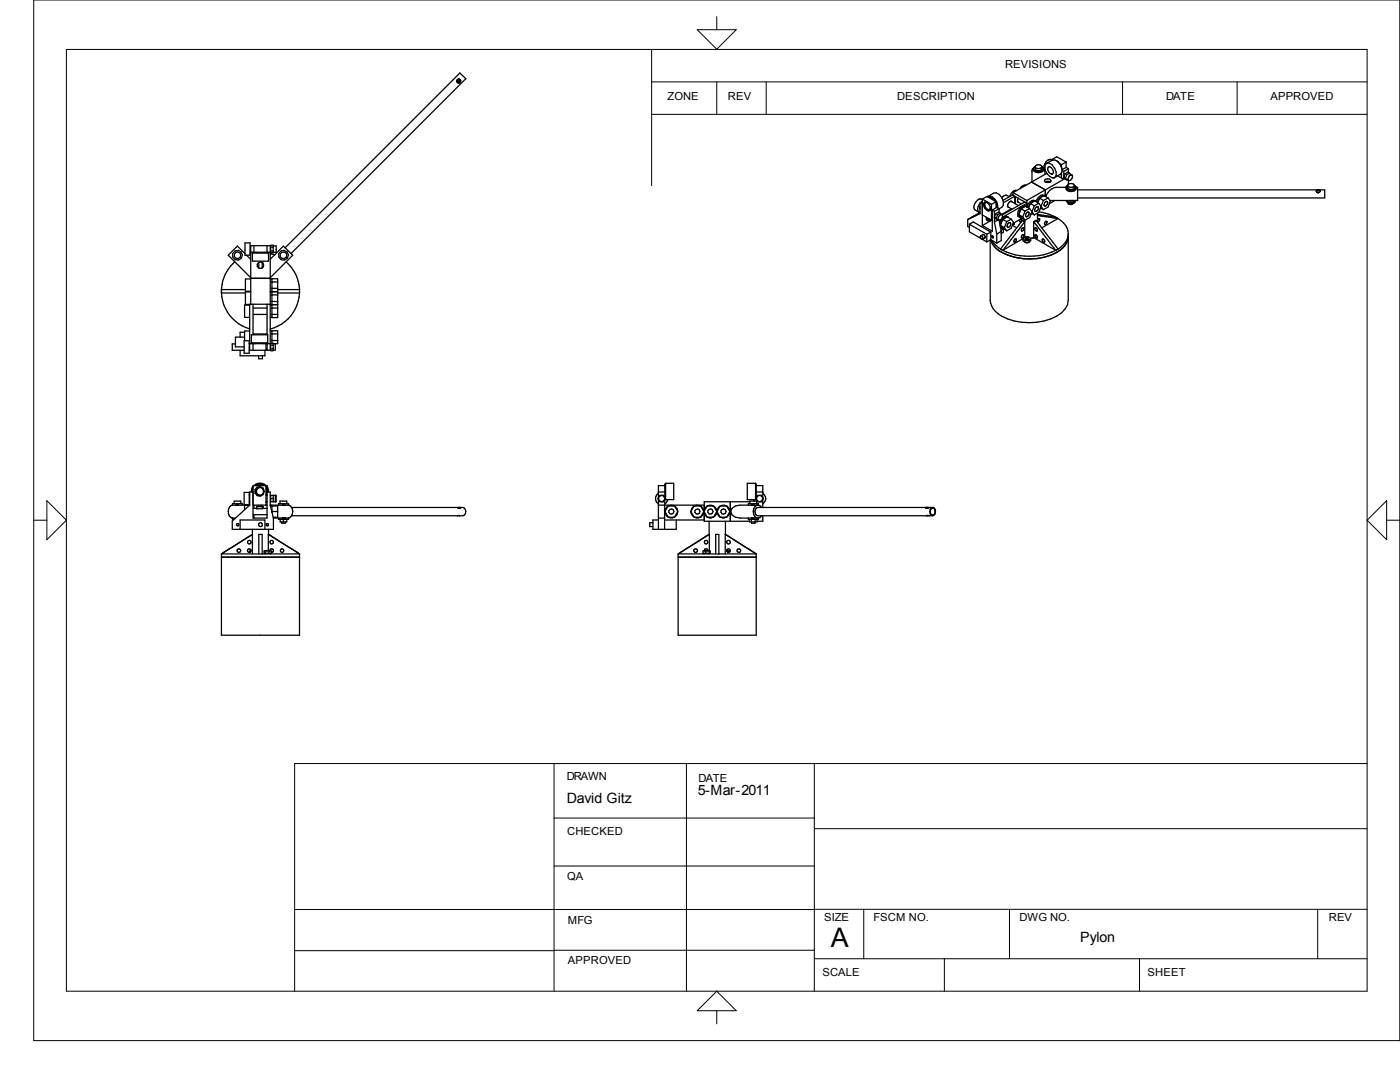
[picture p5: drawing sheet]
<svg xmlns="http://www.w3.org/2000/svg" width="279mm" height="216mm" viewBox="0 0 279 216" stroke-linecap="round" stroke-linejoin="round" font-family="sans-serif">
<defs><g id="words">
<text font-size="5.4" x="165.8" y="189">A</text>
<g font-size="2.8">
<text x="113.1" y="160.3">David Gitz</text>
<text x="139.3" y="158.7">5-Mar-2011</text>
<text x="215.6" y="187.9">Pylon</text>
</g>
<g font-size="2.2">
<text x="200.6" y="13.6">REVISIONS</text>
<text x="133.2" y="19.9">ZONE</text>
<text x="145.3" y="19.9">REV</text>
<text x="179.1" y="19.9">DESCRIPTION</text>
<text x="232.7" y="19.9">DATE</text>
<text x="253.5" y="19.9">APPROVED</text>
<text x="113.1" y="155.7">DRAWN</text>
<text x="139.4" y="156">DATE</text>
<text x="113.2" y="166.6">CHECKED</text>
<text x="113.2" y="175.7">QA</text>
<text x="113.3" y="184.4">MFG</text>
<text x="164.5" y="183.8">SIZE</text>
<text x="174.3" y="183.8">FSCM NO.</text>
<text x="203.5" y="183.8">DWG NO.</text>
<text x="265.2" y="183.8">REV</text>
<text x="113.3" y="192.4">APPROVED</text>
<text x="164.1" y="194.8">SCALE</text>
<text x="229" y="194.8">SHEET</text>
</g>
</g></defs>
<g fill="none" stroke="#000" stroke-width=".25">
<path d="M91.2 16.3h.1M91.2 16.3h.3M91.2 16v.1M91.3 16.3v.1M91.3 16.4l.4 .1M91.3 16.4l.1 .1M91.7 16.1l-.5 .2 .1-.4 .4-.1-.2 .5M91.7 15.8v.4M91.7 15.9h.1M91.7 15.9l.2 .1M91.8 16.4h.1M91.8 16.4l-.1 .1"/>
<path d="M91.8 16.4l-.2 .1M91.8 15.9l.1 .1M91.9 16v.3l-.1 .1M91.9 16h.1M91.9 16.2l-.1 .2M196 39.7l1-.5 1.8 1.1M196 39.7v5.3M196 39.9l-.1-.1a1.46 1.46 0 0 0-1.3 2.1l.8 .4M196 39.7l1.9 1.1M197.1 39.2h.1M197.2 39.2h-.1M197.2 39.2a1.69 1.69 0 0 1 1.9 1.7v.6"/>
<path d="M197.2 39.2l1.1-.7h.5l.6 .3 .5 .7M197.2 39.3h.1a1.35 1.35 0 0 1 1.5 .9M197.3 39.4l.6 .1 .6 .5M199.9 39.5l.3 .7v.7l-.3 .5-.5 .3M201.4 39.2l-.7-.3-.8 .6M202.2 38.4l2.7 1.6M202.2 38.4v.5M202.5 39.2l-.4-.3-1.9 1.1M202.5 39.2l-2.2 1.2M202.5 39.2v1.4M202.9 38a1.39 1.39 0 0 0-1.4 1.2M203.2 39.5l-.1 .7 .2 .2"/>
<path d="M204.8 37h-.6l-.6 .6M205.9 36.3l2.7 1.6v1.2M205.9 36.3l-3.7 2.1M206.2 33.7a1.15 1.15 0 0 0 2 0M206.6 33.2a.75 .75 0 0 0 .7 .5 .75 .75 0 0 0 .6-.5M206.6 33.3l-.5 .4-.1 .4v2.2M206.6 33.2a.79 .79 0 0 1 1.3 0M206.6 33.2a.71 .71 0 0 0 .4 .8 .71 .71 0 0 0 .9-.3v-.5M207.4 39.6l-.3 .8M207.5 39.5l-.4 .9M207.5 39.5l.7 .5M207.9 33.3v.1"/>
<path d="M207.9 33.3a.59 .59 0 0 1 .2 .9 1.32 1.32 0 0 1-1.9-.3l.1-.5M208.2 33.4l.1 .2M208.3 39.1l-.4 .1-.4 .3M208.4 39.1h.1M208.5 34h.1M208.5 39.1h.1M208.5 39.1a.83 .83 0 0 0-1.3 .4l-.4 .8M208.6 36.3l-.2-.3a.71 .71 0 0 1 .7-.3 .71 .71 0 0 1 .6 .5l-.2 .1M208.6 36.3l.3-.1 .6 .1M208.6 36.3h.9M208.8 32.6a1.95 1.95 0 0 0 1.3 2.9l.4-.1M208.8 32.6a1.81 1.81 0 0 1 2 1.7v.7l-.3 .4"/>
<path d="M208.9 34.6l-3 1.7M209.2 39.5l-.8-.5-.9 .5M209.2 39.5l-1 .5M209.2 39.5l.4 .6-.4 1.2-1 .5M209.3 33.3a.92 .92 0 0 1 .7 1.5 .98 .98 0 0 1-.7-1.5zM210 32l-.3-.2a1.43 1.43 0 0 0-1.1 2.2l-.1 .8M210 31.8l.1 .1M210 31.8l.9-.5 1.9 1M210 32a1.89 1.89 0 0 1 1.9 2.3l-.3 .5-1.1 .6M210 31.8v.2M210 32l-1.2 .6M210.9 32a2.2 2.2 0 0 1 1.1 2"/>
<path d="M211.1 35.1l.7 .4M211.5 32.7l.3 .2M211.8 32.9v.4M211.8 34.5v1M211.8 35.5l.5 .3M212 34l.3 .2M212.3 34.2v1.6M212.3 35.8l-7.4 4.2M212.3 35.3l.3 .4 .3 .2M212.3 35.3l.3 .2M212.6 34.7l-.3 .6M212.6 34.7l.3 .1"/>
<path d="M212.6 35.5l.3 .4M212.8 37.4a1.15 1.15 0 0 0 2 0M212.8 32.3v1.1M212.8 37.4h-2.1a2.48 2.48 0 0 0-2 1.8M212.8 33.4l-.8 .5M212.8 32.3l-1 .6M212.8 33.4l.4 .3M212.9 35.8l.4 .2M212.9 34.8l-.3 .7M213 35.9h-.1M213.1 37v.5a.85 .85 0 0 0 1.3-.1v-.4M213.1 37a.79 .79 0 0 1 1.3 0"/>
<path d="M213.1 37a.7 .7 0 0 0-.3 .9 .7 .7 0 0 0 .9 .3 .9 .9 0 0 0 1.1-.8M213.1 37.1v.1M213.1 37.5v.1M213.2 33.7v.7M213.2 36v.7M213.2 33.7l-.9 .5M213.4 34.5l-.5 .3M213.4 34.5l.2 .2M213.4 34.5l-.3-.2-.5 .4M213.5 34.7l.4 .2M213.9 34.9h-.2l-.3 .2-.3 .7 .2 .2M213.9 34.9a.74 .74 0 0 1-.6 1.1"/>
<path d="M214.4 37a.85 .85 0 0 1-1.3 .1M214.4 37l.4 .4M214.7 37.4h.4v2.6h-5.6M215.1 37.9h49.3v1.6h-49.3M262.8 38v.4h.5l.1-.4M262.8 38.3h.1M262.9 38.4h.1M263.2 38.4h.1M263.3 38l.1 .1M263.3 38l-.5 .1M263.4 38.1l-.1-.2h-.4l-.2 .2M263.4 38.1h.1"/>
<path d="M263.4 38.1v.1M44.2 57.8v.7M44.2 57.8h4.8M44.2 58.5h4.8M44.2 58.5a7.8 7.8 0 0 0 5.6 7.1M46.9 52.2a7.8 7.8 0 0 0-2.7 5.6M48.9 50.6l-1.5-1.5-1.8 1.8 4.4 4.5M48.9 48.5h1v2.4h-1zM49.2 50.9l.8 .8M49.9 50.6h.1M49.9 50.3h4.1M49.9 49.1h4.1"/>
<path d="M50 58.3h-1v2.4h.8M50 55.5h3.9M50 55.7h-1v2.4h1M50 49v11.7M50.4 50.5h3.2v1.6h-3.2zM50.5 50.3v.2M50.7 49v1.3M51.6 52.4v1.1M51.6 52.4l.5-.1 .4 .2 .1 .4-.1 .4-.4 .3-.5-.1M51.6 52.4l-.2 .3v.5l.2 .3M52.3 52.4v1.1M53.3 49v1.3"/>
<path d="M53.4 50.3v.2M53.9 49v20.9M53.9 51.7l2.7-2.6 1.8 1.8-4.5 4.5M53.9 58.3h.4M53.9 58.2h.4M53.9 55.7h.4M53.9 50.6l.9 .3M54 48.9h.5v1.5h-.5zM54 50.1h.5M54 49.3h.5M54.3 55.6h1.1v7.8h-1.1zM54.3 58.2h1.1"/>
<path d="M54.3 58.8h1.1M54.3 57.5h1.1M54.3 56.3h1.1M54.5 49.1h.6v1.2h-.6M55.4 57.8h4.4M55.4 58.5h4.4M56.9 49.4l34.9-34.8 1.2 1.1-34.9 34.9M57.1 52.2a7.8 7.8 0 0 1 2.7 5.6M59.8 57.8v.7M59.8 58.5a7.8 7.8 0 0 1-5.9 7.2M193.1 43.8v1.4l.4 .2M193.5 44.7l3.4 2"/>
<path d="M193.5 44.7l.7-.4 3.5 2M193.5 44.7v1.6l2.2 1.2M194 43.3l-.9 .5M195.4 42.3l.2 .1M195.5 42.6l-.1-.1-1.4 .8M195.6 42.6l-1.6 .7M195.6 40.6l-.2 .3a1.14 1.14 0 0 0 0 1.4M195.6 40.5v2.1M195.6 41.2v.5M195.6 40.5l.4 .3M195.6 42.6l-2.5 1.2M195.7 47.1a.46 .46 0 0 1 .4 .6v.1"/>
<path d="M195.7 47.1v.4l.4 .3M195.7 47.1l.5-.3 .4 .4v.2l-.5 .4M195.9 40.3h.1M196 40.2l-.3 .2M196 47.8l.9 .5M196 40.3l-.4 .2M196 42.9l1.9 1M196.6 40.3a1.16 1.16 0 0 0 .9 1.7M196.8 43.3v.5a.6 .6 0 0 0 .9 .2M196.8 43.4a.52 .52 0 0 0 .7 .3M196.9 46.7v1.6M197 40.4h-.3a.93 .93 0 0 0 .8 1.4 1 1 0 0 0-.1-1 1 1 0 0 0-.9-.5 1.12 1.12 0 0 0 .9 1.7h.1"/>
<path d="M197.7 41.5l-.2 .5M197.7 47.8l1.2 .7M197.7 46.3v1.5M197.7 47.8l-.8 .5M197.7 46.3l-.8 .4M197.7 44l-1.7 1M197.9 40.8v3.1M197.9 47.1l.1-.1 .2 .2v.3l-.2-.2zM197.9 43.9l-.2 .1M198 48l.7 .9 1 .8M198 41.9l.5 .3M198 43.9h-.1"/>
<path d="M198 41.9v4.2l-2-1.1M198.2 47.4h.1M198.5 43.3l.6 .6M198.5 43.3l.3 .2M198.5 44.3l.4 2.4M198.5 42.2v2.1M198.8 42.6l.3 .2M198.8 42.6l-.3 .7M198.8 40.6l.1 .8M198.8 40.3l.2 1.1M198.8 40.3l-.9 .5M198.8 40.3v1.1"/>
<path d="M198.8 43.5l.3 .4M198.9 46.7v1.8M199.1 43.8l.2 .1M199.1 42.8l-.3 .7M199.2 43.9h-.1M199.2 43.9l-.7 .4M199.4 41.7l-.5-.3-.9 .5M199.4 43.9l.4 2.3M199.4 41.7l-.9 .5M199.4 41.7v.7M199.6 42.5l-.3-.2-.5 .3M199.6 42.5l-.5 .3"/>
<path d="M199.6 42.5l.1 .2M199.6 45.4l.3 .1M199.6 45l.5 .6 .8 .5M199.6 45l.8 .4M199.7 49.7l.5 .3M199.7 45l.2 .5M199.7 42.7l.3 .1M199.8 43.8l-.3 .6M199.8 43.8l-.5 .1M199.8 46.2v1.8l-.9 .5M199.8 46.2l-.9 .5M199.9 45.5h.1"/>
<path d="M199.9 42.8a.77 .77 0 0 0-.6 1.1M199.9 42.8h.1M199.9 45.5l.2 .1M200 42.8a.78 .78 0 0 1-.2 1M200.1 43.9l-.4 1M200.1 43.8l-.5 1.2M200.1 43.8l.8 .4M200.2 50a12.3 12.3 0 0 0 10.5 0M200.2 45.7v.7l-.4 .2M200.3 45.7l-.5 .3M200.4 45.4l.5 .7M200.9 44.2l-.5 1.2"/>
<path d="M201 43.3l-.8 .5M201.1 43.3l.2 .1M201.2 44.6l.3-.2a.49 .49 0 0 1 .2 .7 .49 .49 0 0 1-.7 .2zM201.2 43.3l-.5-.2-.7 .4M201.2 41.3l.8 .4M201.8 43.7l-.8-.4-.9 .5M201.8 40.2l1.4 .8M201.8 43.7l.5 .7-.5 1.2-.9 .5M201.8 43.7l-.9 .5M201.8 41.7l-1.9 1.1M201.9 40.3h-.4a.87 .87 0 0 0-.4 .9l.2 .2M202.1 45l.8 .5"/>
<path d="M202.4 44.5v.3h-.3M202.5 47.8l.3-.1a.47 .47 0 0 1-.4 .6zM203.2 40.3l.6 .4M203.2 43.1h.1M203.2 43.2h.1M203.2 40.3v.1M203.3 42.8l.5 .7 .8 .4M203.3 42.8l.8 .5M203.4 43.9l.2 .4h.2M203.4 42.9v.2M203.4 43.2l.2 .2M203.4 43.1v.1"/>
<path d="M203.6 43.4h.2M203.7 43.7l.1 .1M203.8 41.7l-.3 .5-.1 .6M203.8 43.4v.1M203.8 44.3l-4.1 5.4M203.8 43.6v.7M203.8 41.7l.8 .4M203.8 41.7l-.5 1.1M203.9 45.7l.2-.2h.2v.4l-.3 .2-.2-.1zM203.9 43.6l-1.7 1M204 46.9h.3v.2l-.3 .4-.2-.3zM204.1 43.3l.5 .6"/>
<path d="M204.2 47.6l.4-.4h.7l.4 .4M204.2 47.6v.4l.4 .4M204.2 47.6l.4 .4M204.2 47.6l-4 2.4M204.5 44.2l-.5-.2-.2 .3M204.5 40.3l-1.9-1.1v1.5M204.5 40.3l.4 .3-4.9 2.8M204.5 44.2v3.1M204.5 44.2l-4.3 5.8M204.5 40.3l-4.5 2.6M204.6 42.1l-.5 1.2M204.6 48.4h.7"/>
<path d="M204.6 48v.4M204.6 48h.7M204.6 47.5h.1M204.6 47.5v.1M204.6 41.2l-.3 .1-.5 .4M204.6 47.6l.1 .1M204.6 47.5l.1 .1M204.7 47.6l.5 .1M204.7 47.5l.3-.1 .2 .1v.2M204.7 47.7l.2 .1 .2-.1M204.7 48.4h.4M204.8 41.2h.1"/>
<path d="M204.9 41.2l-.3-.1a1.36 1.36 0 0 0-1.5 1.5l.1 .5 .4 .3M204.9 42.4l.2-.1a.47 .47 0 0 1 .3 .5 .47 .47 0 0 1-.3 .4h-.3a.61 .61 0 0 1 .1-.8zM204.9 40v1.3l-.1-.1M205.1 47.4h.1M205.2 47.6l-.1 .1M205.2 47.5v.1M205.3 48v.4M205.5 41.6l.9 1.3M205.5 41.6l-.8-.5-.9 .6M205.5 41.6l-.9 .5M205.6 40.6l-.3 .9M205.6 40.6l.8 .5"/>
<path d="M205.6 40.7l-.4 .7M205.7 47.6l-.4 .4M205.7 47.6v.4l-.4 .4M205.8 42.5l.6 .4M205.9 42.2h.1M206 42.6l-.3 .2M206.3 44.2v3.2M206.3 47.4l-.6 .2M206.3 44.2l.5-.2 .3 .3M206.3 47.4l4.4 2.6M206.3 44.2l4.4 5.8M206.4 41.1l-.9 2.3-.9 .5"/>
<path d="M206.5 40.1l-.4 .1-.4 .4M206.5 45.6h.4l.1 .5-.4-.2zM206.5 46.9l.2-.1 .2 .1 .1 .6-.3-.1zM206.6 40.1l.1 .1M206.7 40.2a1.07 1.07 0 0 0-1.6 .7l-.1 .4M206.7 40.2h.1M206.8 41.4l.3-.1a.59 .59 0 0 1-.5 .9 .61 .61 0 0 1 .2-.8zM207.1 43l4.1 .6M207.1 42.8l3.6 .5M207.1 43.9l.1-.3h.2l.1 .3-.4 .4M207.1 44.3l4.1 5.4M207.1 42.5v1.8"/>
<path d="M207.3 40.6l-.8-.5-.9 .5M207.3 40.6l-.9 .5M207.3 40.6l.9 1.2M207.3 42.3a10 10 0 0 1 3.9 1.3M207.4 43.7h.1M207.6 41.5l.6 .3M207.8 41.1v.1M207.8 41.6l-.2 .1M208.1 47.7h.1l.3 .3-.1 .3-.3-.2zM208.2 40l-.9 2.4-.9 .5M208.6 40.3l.4-.1a.58 .58 0 0 1 0 .6 .58 .58 0 0 1-.6 .3 .61 .61 0 0 1 .2-.8zM208.6 44.2h.3l.1 .1-.4 .5-.2-.1z"/>
<path d="M208.9 44.2h.1M209 44.3h.1M210.5 40l-1.1 .6M211.2 49.7l-.5 .3M211.2 43.6l-3.3 1.9M211.2 43.6a3.6 3.6 0 0 1 2 3.1M212.6 48.9a9.4 9.4 0 0 1-8.7 2.7 7.8 7.8 0 0 1-5.8-2.8l-.4-1a4.5 4.5 0 0 0 2.8 2.8 11.9 11.9 0 0 0 8.1 .7M212.6 48.9l-1.7 1.5-1.2 .5M212.8 40a1.14 1.14 0 0 0 1.9 0M212.9 40a1.34 1.34 0 0 0 1.7 0M213.1 40.4l.1 .3M213.2 46.7v13.2a4 4 0 0 1-2.3 3.2 11.9 11.9 0 0 1-11.7-.5 3.6 3.6 0 0 1-1.6-2.7v-12"/>
<path d="M213.2 47.2l-.1 .6-.5 1.1 .5-.9zM213.2 40.7l.8 .1M213.2 40.5v.2M213.2 46.7a3.8 3.8 0 0 1-2 3M213.4 40.7l.5 .1M213.5 40.8h.1M213.6 40h.3M214 40.5v.3M214.5 40.3l-.5 .5M47 68.6h-.6v1.3h2.3M47.9 69.9v1.1h5v-1.1M48.7 68h1v2.5h-1z"/>
<path d="M48.8 66.3h-.9v1M48.8 67.3h-1.8v1.9h1.7M49.7 68.6h4.3M49.7 68.5h.1M49.7 69.9h4.3M49.7 69.8h.1M49.8 60.9h-1v2.4h1M49.8 66h-1v2M50.2 66.8h3.2v1.6h-3.2zM50.3 68.4v.2M50.5 60.7v6.1M50.5 68.6v1.3"/>
<path d="M50.5 61.5h2.8M50.5 66.6h2.8M50.5 62.7h2.8M51.6 71v.6h.8v-.6M53.1 68.6v1.3M53.1 69.8h.2M53.3 68.4v.2M53.3 60.7v6.1M53.3 68.4v1.5M53.9 60.7h-4.1v9.2M53.9 60.7l1.5 .1M53.9 68.5h.1"/>
<path d="M53.9 63.3h.4M53.9 66h.4M53.9 69.8h.1M53.9 60.8h.4M54 68.5h.5v1.5h-.5zM54 69.6h.5M54 68.9h.5M54.3 68.5v-2.5h1.1v2.6h-.9M54.3 61.5h1.1M54.3 67.9h1.1M54.3 66.6h1.1M54.3 62.7h1.1"/>
<path d="M54.3 60.2h1.1M54.6 69.8l-.1 .1M54.9 68.6v1.2h-.4M49.7 98.8h.1M49.7 98.3v2.4M49.8 98.3h-1.1v2.4h1.1M50.5 97.1l-.2 .3-.1 .8M50.5 98.2h-.7v2.6M50.5 97.4l-.2 .8M50.7 96.9a1.58 1.58 0 0 1 2.2 0M50.9 96.9l.9-.3 .9 .3M51.6 98.8h.3"/>
<path d="M51.9 96.4a1.6 1.6 0 0 1 1.7 1.8M51.9 97.2a.82 .82 0 0 0-.7 .8 .82 .82 0 0 0 .6 .8M53.1 97.4a1.32 1.32 0 0 1 0 1.3M53.1 98.8h.2M53.1 97.1l.2 .3 .1 .8M53.1 96.9v3.9M53.3 98.8h-.1M53.3 97.1v-.2h-2.8v6.5h2.8v-5.2h.6v2.6M53.3 98.7l-.1 .1M53.9 98.8h1.2v1.3h-1.2M54 98.8v1.3M54 99.5h.5"/>
<path d="M54.5 98.8v1.3M54.9 98.8v1.3M131.4 98.2h1.3M131.4 99.7v5.9M131.4 98.4a1.24 1.24 0 0 0 0 2.1M131.7 98.8h.7l.4 .7-.4 .6h-.7l-.4-.6zM132.7 96.9h-1.3v2.4M132.7 99.7v1.1M132.8 99.5h.1M132.8 96.6h-.1v2.7M132.8 96.4h1.7v3.3h-1.7zM133.3 99.7l-.6 .8"/>
<path d="M149.1 96.4h1.7v3.3h-1.7zM150.4 99.7l.1 .3M150.8 96.6h.1v2.7M150.8 99.5h.1M150.9 98.2h1.3M150.9 96.9h1.3v2.4M150.9 99.7v.3M151.2 98.8h.8l.3 .7-.3 .6h-.8l-.4-.6zM152.2 99.7v1.6M152.2 98.4a1.24 1.24 0 0 1 0 2.1M44.2 110.5l6.2-3.9zM44.2 111.2h15.6"/>
<path d="M44.2 110.5v16.2h15.6v-16.2M44.2 110.5h15.6M46.5 100.8a1.36 1.36 0 0 0-.9 1.3 1.36 1.36 0 0 0 .9 1.3M46.7 100.5v-.5h1.3v.5M47 103.4h-.6v.2h.3M47 100.8h.3M47.9 105.6v-1.8h5v1.8M48.4 100.8v-.3h-2v.3h3.4M49.7 100.1h.1M49.8 100.8h-1v.9M49.8 100.8l-3.4 3.2v1.6h8.2v-2.2M50 109.9v.3"/>
<path d="M50.1 109.9h-.3v.3M50.4 105.6v4.9M50.5 101.4h.7M50.5 100.8h2.8M50.5 102.7h2.8M50.7 100.8v.6M50.7 102.7v.7M51.5 100.8v.3M51.6 110.5v-3.9h.7v3.9M52.1 100.8v.3M52.3 100.8v.3M52.4 101.1v.4h-1.2v-.4h1.3v.3"/>
<path d="M52.4 101.4h.9M52.7 109.9h1.4v.5h-1.4zM52.9 110.4v.1M52.9 109.9v.5M53.1 100.1h.2M53.1 109.9h.6M53.6 106.6h.1M53.6 106.6l6.2 3.9M53.6 106.6v3.3M53.6 105.6v1M53.6 109.9v.5M53.8 109.9l.2-.3a.37 .37 0 0 1 .6 .2 .37 .37 0 0 1-.5 .4"/>
<path d="M53.9 100.8h.4v1.4M53.9 100.8h3.7v-.3h-2v.3M53.9 100.8l.7 2.6M54 110.4v.1M54.3 101h1.1v2.2h-.9M54.3 102.1h1.1M54.6 103.4h3v.2h-2v-.2M55.9 100.5v-.5h1.3v.5M55.9 103.6v.5h1.3v-.5M56.2 104.1v.3h.7v-.3M56.5 103.4h.4M56.6 103.6v.5"/>
<path d="M56.6 100.8h.3M57.5 100.8a1.36 1.36 0 0 1 .9 1.3 1.36 1.36 0 0 1-.9 1.3M58.2 102.9h33.5M58.2 101.3h34.2a.87 .87 0 0 1 .6 .8 .87 .87 0 0 1-.6 .8h-.7M91.3 101.3h.1M91.4 101.3h.1M91.4 101.3l.5 .1M91.7 101.4h.2M91.8 101.3h.1M91.9 101.3v.1M130.3 104.3h-.6v.8h.6M131.4 103.4h1.2"/>
<path d="M131.4 100.8h9.1M131.4 103.8h-1.1v1.8h4.7v-1.8M132.6 103.8h7.9M132.6 100.8v4.8M132.7 102.2l.2 .5 .4 .4M133.3 101l-.4 .4-.2 .6M133.3 101h1.3l.7 1.1-.7 1.1h-1.3l-.6-1.1zM133.4 101l.4-.2 .7 .2M133.4 103.2l.4 .1 .7-.1M134.7 101l.4 .4 .2 .6M135.3 102.2l-.2 .5-.4 .4M135.3 111.2h15.6"/>
<path d="M135.3 110.5h15.6M135.3 110.5v16.2h15.6v-16.2M137.9 102.2l.2 .6 .4 .3M138 102.4h.1M138.5 101h1.3M138.5 101l-.6 1.1 .6 1.1h1.3l.7-1.1-.7-1.1M138.5 101l-.4 .4-.2 .6M138.6 101l.4-.2 .7 .2M138.6 103.2l.4 .1 .7-.1M139.9 101l.4 .4 .1 .6M140.3 109.9h1.4v.5h-1.4zM140.4 102.2l-.2 .7-.3 .2"/>
<path d="M140.5 110.4v.1M140.5 102.2l.2 .5 .4 .4M140.5 102.4v1.6h9.1M140.7 109.9h.6M140.8 109.9v.5M141.1 101l-.4 .4-.2 .6M141.1 101h1.3l.6 1.1-.6 1.1h-1.3l-.6-1.1zM141.2 101l.4-.2 .7 .2M141.2 103.2l.4 .1 .7-.1M141.3 109.9l-.1-.3a.39 .39 0 0 0-.4-.1 .39 .39 0 0 0-.3 .4M141.5 106.6h.1M141.5 104v2.6"/>
<path d="M141.5 106.6l-6.2 3.9M141.6 106.6v3.9M141.6 106.6l-6.2 3.9M142.5 101l.4 .4 .1 .6M142.8 110.5v-3.9h.7v3.9M143 102.2l-.1 .5-.4 .4M143.1 102.2l.3 .7 .3 .2M143.7 101l-.4 .4-.2 .6M143.7 101h1.3l.7 1.1-.7 1.1h-1.3l-.6-1.1zM143.8 101l.4-.2 .7 .2M143.8 103.2l.4 .1 .7-.1M144.7 106.6h.1"/>
<path d="M144.7 106.6v3.9M144.7 106.6l6.2 3.9M144.8 104v2.6M144.8 106.6l6.1 3.9M145 109.9h.6v.3M145 109.9h.2M145 101l.5 .4 .1 .6M145.3 109.9v.3M145.6 102.2l-.1 .5-.5 .4M145.8 100.1v3.9M149.4 100.8v-.3h1.9v.3M149.4 103.4v.2h1.9v-.2"/>
<path d="M149.6 103.6v.5h1.5v-.5M149.6 100.1h-9.1v1.7M149.6 100.5v-.5h1.4v.5M149.9 103.6v.5M150 104.1v.3h.7v-.3M150 100.8h.3M150 103.4h.4M150.7 103.6v.5M151.3 100.8a1.36 1.36 0 0 0-1 1.3 1.36 1.36 0 0 0 1 1.3M152 101.3l-.6-.5h-3.7l-.9 .2-.7 .4-.3 .7 .3 .6 .7 .5 .9 .2h3.7l.6-.5M152.2 102.9v1.1h-1.1M184.7 101.3h.5"/>
<path d="M184.8 101.4h.2M184.8 101.3h.1M185 102.9h1.1M185 102.9h-33.7a.87 .87 0 0 1-.6-.8 .87 .87 0 0 1 .6-.8h35a.94 .94 0 0 1-.2 1.6M185.3 101.3h.1M185.9 101.5l.3-.1a.78 .78 0 0 1 .4 .7 .78 .78 0 0 1-.5 .7 .76 .76 0 0 1-.2-1.3zM186.1 101.3a.87 .87 0 0 0-.6 .8 .87 .87 0 0 0 .6 .8"/>
<circle cx="47.4" cy="50.9" r=".99"/>
<circle cx="47.4" cy="50.9" r=".67"/>
<circle cx="56.6" cy="50.9" r=".99"/>
<circle cx="56.6" cy="50.9" r=".68"/>
<circle cx="51.8" cy="98.1" r=".81"/>
<circle cx="51.8" cy="98.1" r=".98"/>
<circle cx="132" cy="99.5" r=".64"/>
<circle cx="151.6" cy="99.5" r=".63"/>
<circle cx="47.4" cy="104.7" r=".24"/>
<circle cx="47.7" cy="109.9" r=".37"/>
<circle cx="49.7" cy="109.9" r=".37"/>
<circle cx="49.7" cy="108.2" r=".37"/>
<circle cx="52" cy="104.7" r=".39"/>
<circle cx="53.4" cy="104.7" r=".24"/>
<circle cx="54.2" cy="108.2" r=".36"/>
<circle cx="56.3" cy="109.9" r=".36"/>
<circle cx="134" cy="102.1" r=".52"/>
<circle cx="138.8" cy="109.9" r=".37"/>
<circle cx="139.2" cy="102.1" r=".52"/>
<circle cx="140.9" cy="108.2" r=".36"/>
<circle cx="141.8" cy="102.1" r=".52"/>
<circle cx="144.4" cy="102.1" r=".52"/>
<circle cx="145.4" cy="108.2" r=".37"/>
<circle cx="145.4" cy="109.9" r=".37"/>
<circle cx="147.5" cy="109.9" r=".37"/>
</g>
<g fill="none" stroke="#000" stroke-width=".2">
<path d="M6.7 0h272.7v207.6h-272.7zM13.3 9.9h259.5v187.9h-259.5zM130 16.3h142.8M130 9.9v27.1M139.1 5.9h7.8l-3.9 3.9zM143 3.3v2.6M143 16.3v6.5M152.9 16.3v6.5M224 16.3v6.5M246.9 16.3v6.5M130 22.8h142.8M9.4 99.9l3.9 3.9-3.9 3.9z"/>
<path d="M276.7 99.9v7.8l-3.9-3.9zM6.7 103.8h2.7M276.7 103.8h2.7M110.6 152.4v45.4M137 152.4v45.4M162.5 152.4v45.4M272.8 152.4h-214v45.4M110.6 172.8h51.9M110.6 163.2h51.9M162.5 165.4h110.3M58.8 189.7h51.8M110.6 189.6h51.9"/>
<path d="M162.5 191.3h110.3M172.4 181.4v9.9M188.5 191.3v6.5M201.5 181.4v9.9M227.4 191.3v6.5M263 181.4v9.9M272.8 181.4l-214 .1M139.1 201.7l3.9-3.9 3.9 3.9zM143 201.7v2.6"/>
</g>
<use href="#words"/>
</svg>
